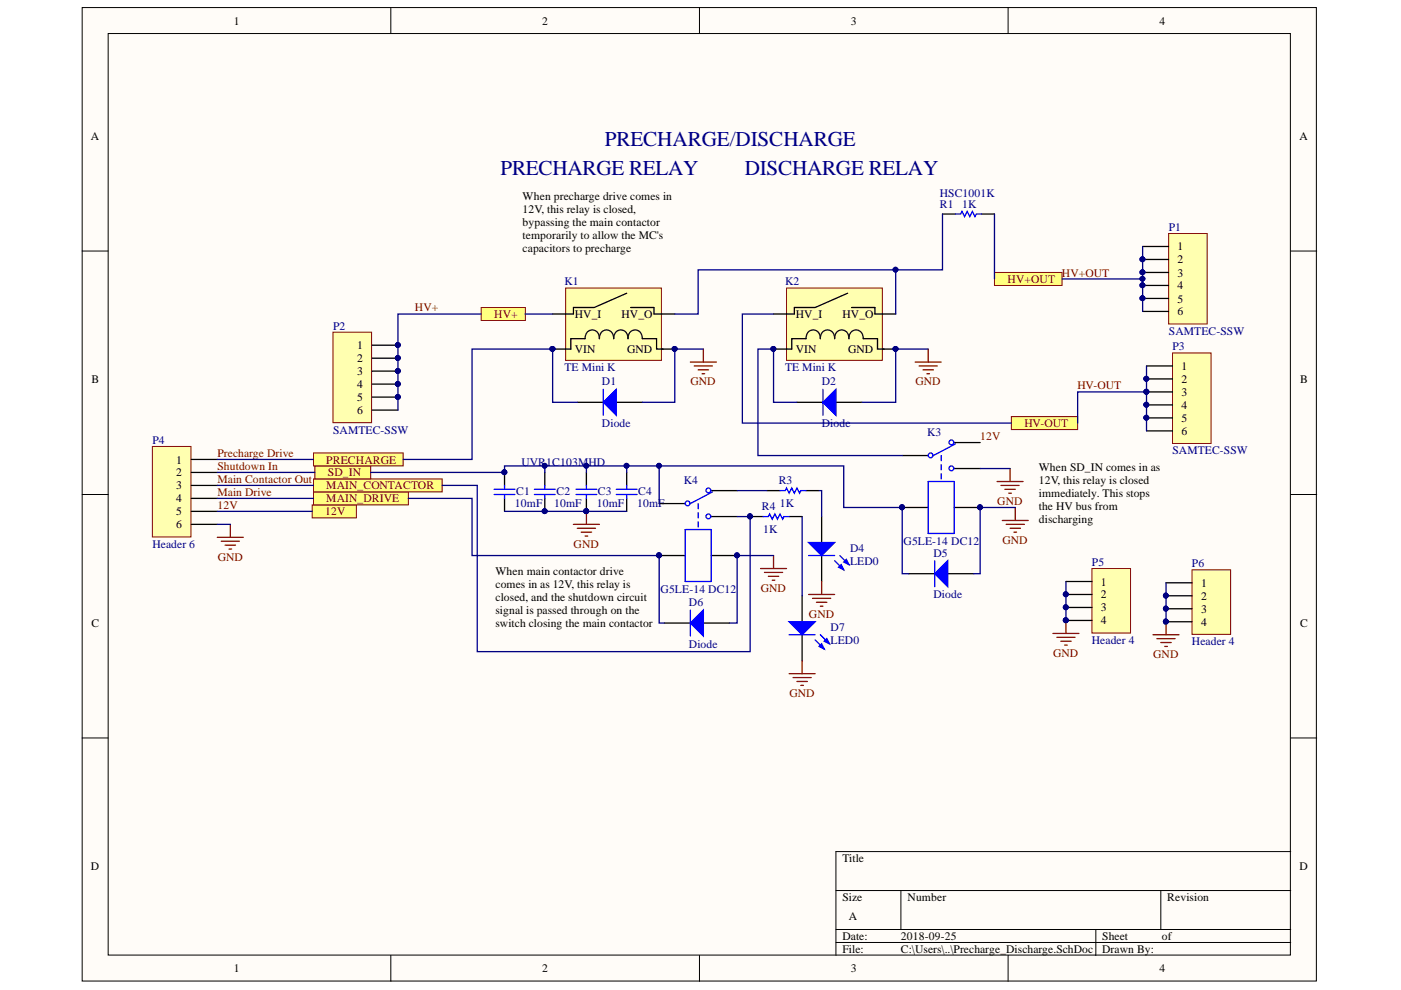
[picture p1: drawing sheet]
<svg xmlns="http://www.w3.org/2000/svg" width="297mm" height="210mm" viewBox="0 0 297 210" stroke-linecap="round" stroke-linejoin="round" font-family="sans-serif">
<defs><g id="words">
<g font-size="4.5" fill="#000080">
<text x="128.2" y="30.9">PRECHARGE/DISCHARGE</text>
<text x="106.1" y="37">PRECHARGE RELAY</text>
<text x="157.9" y="37">DISCHARGE RELAY</text>
</g>
<g font-size="2.5">
<text x="49.6" y="5.2">1</text>
<text x="114.9" y="5.2">2</text>
<text x="180.4" y="5.2">3</text>
<text x="245.9" y="5.2">4</text>
<text x="19.3" y="29.7">A</text>
<text x="275.6" y="29.7">A</text>
<text x="110.8" y="42.3">When precharge drive comes in</text>
<text x="110.8" y="45.1">12V, this relay is closed,</text>
<text x="110.8" y="47.8">bypassing the main contactor</text>
<text x="110.8" y="50.6">temporarily to allow the MC's</text>
<text x="110.8" y="53.4">capacitors to precharge</text>
<text x="249.7" y="53.1">1</text>
<text x="249.7" y="55.9">2</text>
<text x="249.7" y="58.6">3</text>
<text x="249.7" y="61.4">4</text>
<text x="249.7" y="64.1">5</text>
<text x="121.9" y="67.4">HV_I</text>
<text x="131.8" y="67.4">HV_O</text>
<text x="168.7" y="67.4">HV_I</text>
<text x="178.6" y="67.4">HV_O</text>
<text x="249.7" y="66.8">6</text>
<text x="75.7" y="74">1</text>
<text x="75.7" y="76.7">2</text>
<text x="121.9" y="74.9">VIN</text>
<text x="133" y="74.9">GND</text>
<text x="168.7" y="74.9">VIN</text>
<text x="179.8" y="74.9">GND</text>
<text x="19.4" y="81.2">B</text>
<text x="75.7" y="79.5">3</text>
<text x="75.7" y="82.3">4</text>
<text x="250.5" y="78.4">1</text>
<text x="250.5" y="81.2">2</text>
<text x="250.5" y="83.9">3</text>
<text x="275.6" y="81.2">B</text>
<text x="75.7" y="85">5</text>
<text x="75.7" y="87.8">6</text>
<text x="250.5" y="86.7">4</text>
<text x="250.5" y="89.4">5</text>
<text x="250.5" y="92.2">6</text>
<text x="37.4" y="98.3">1</text>
<text x="37.4" y="101">2</text>
<text x="220.2" y="99.9">When SD_IN comes in as</text>
<text x="37.4" y="103.8">3</text>
<text x="37.4" y="106.5">4</text>
<text x="220.2" y="102.7">12V, this relay is closed</text>
<text x="220.2" y="105.4">immediately. This stops</text>
<text x="37.4" y="109.3">5</text>
<text x="37.4" y="112">6</text>
<text x="220.2" y="108.2">the HV bus from</text>
<text x="220.2" y="110.9">discharging</text>
<text x="105" y="122">When main contactor drive</text>
<text x="105" y="124.7">comes in as 12V, this relay is</text>
<text x="233.4" y="124.2">1</text>
<text x="254.7" y="124.4">1</text>
<text x="105" y="127.5">closed, and the shutdown circuit</text>
<text x="105" y="130.2">signal is passed through on the</text>
<text x="233.4" y="126.9">2</text>
<text x="233.4" y="129.6">3</text>
<text x="254.7" y="127.2">2</text>
<text x="254.7" y="129.9">3</text>
<text x="19.4" y="132.9">C</text>
<text x="105" y="132.9">switch closing the main contactor</text>
<text x="233.4" y="132.4">4</text>
<text x="254.7" y="132.7">4</text>
<text x="275.6" y="132.9">C</text>
<text x="19.3" y="184.5">D</text>
<text x="178.6" y="182.7">Title</text>
<text x="275.6" y="184.5">D</text>
<text x="178.6" y="191">Size</text>
<text x="192.4" y="191">Number</text>
<text x="247.5" y="191">Revision</text>
<text x="180" y="195.2">A</text>
<text x="178.6" y="199.3">Date:</text>
<text x="178.6" y="202">File:</text>
<text x="191" y="199.3">2018-09-25</text>
<text x="191" y="202">C:\Users\..\Precharge_Discharge.SchDoc</text>
<text x="233.7" y="199.3">Sheet</text>
<text x="233.7" y="202">Drawn By:</text>
<text x="246.4" y="199.3">of</text>
<text x="49.6" y="206.1">1</text>
<text x="114.9" y="206.1">2</text>
<text x="180.4" y="206.1">3</text>
<text x="245.9" y="206.1">4</text>
</g>
<g font-size="2.5" fill="#000080">
<text x="199.3" y="41.8">HSC1001K</text>
<text x="199.3" y="44">R1</text>
<text x="204" y="44">1K</text>
<text x="247.8" y="49">P1</text>
<text x="119.7" y="60.5">K1</text>
<text x="166.4" y="60.5">K2</text>
<text x="70.6" y="69.9">P2</text>
<text x="247.8" y="71">SAMTEC-SSW</text>
<text x="248.6" y="74.3">P3</text>
<text x="119.7" y="78.7">TE Mini K</text>
<text x="127.6" y="81.7">D1</text>
<text x="166.4" y="78.7">TE Mini K</text>
<text x="174.2" y="81.7">D2</text>
<text x="32.3" y="94.1">P4</text>
<text x="70.6" y="92">SAMTEC-SSW</text>
<text x="127.6" y="90.5">Diode</text>
<text x="174.2" y="90.5">Diode</text>
<text x="196.6" y="92.5">K3</text>
<text x="110.5" y="98.8">UVR1C103MHD</text>
<text x="248.6" y="96.3">SAMTEC-SSW</text>
<text x="109.2" y="107.6">10mF</text>
<text x="109.4" y="104.9">C1</text>
<text x="117.5" y="107.6">10mF</text>
<text x="118" y="104.9">C2</text>
<text x="126.5" y="107.6">10mF</text>
<text x="126.8" y="104.9">C3</text>
<text x="135.1" y="107.6">10mF</text>
<text x="135.3" y="104.9">C4</text>
<text x="145" y="102.7">K4</text>
<text x="165.1" y="102.7">R3</text>
<text x="165.3" y="107.6">1K</text>
<text x="161.5" y="108.2">R4</text>
<text x="161.8" y="113.1">1K</text>
<text x="32.3" y="116.1">Header 6</text>
<text x="180.2" y="117">D4</text>
<text x="180.2" y="119.8">LED0</text>
<text x="191.6" y="115.6">G5LE-14 DC12</text>
<text x="197.9" y="118.1">D5</text>
<text x="140.1" y="125.8">G5LE-14 DC12</text>
<text x="231.5" y="120">P5</text>
<text x="252.7" y="120.3">P6</text>
<text x="146.1" y="128.5">D6</text>
<text x="197.9" y="126.9">Diode</text>
<text x="146.1" y="137.3">Diode</text>
<text x="176.1" y="133.8">D7</text>
<text x="176.1" y="136.5">LED0</text>
<text x="231.5" y="136.5">Header 4</text>
<text x="252.7" y="136.8">Header 4</text>
</g>
<g font-size="2.5" fill="#800000">
<text x="213.6" y="60">HV+OUT</text>
<text x="225.1" y="58.6">HV+OUT</text>
<text x="88" y="66">HV+</text>
<text x="104.8" y="67.4">HV+</text>
<text x="146.4" y="81.7">GND</text>
<text x="194.1" y="81.7">GND</text>
<text x="228.4" y="82.6">HV-OUT</text>
<text x="207.8" y="93.3">12V</text>
<text x="217.2" y="90.5">HV-OUT</text>
<text x="46.1" y="96.9">Precharge Drive</text>
<text x="46.1" y="99.6">Shutdown In</text>
<text x="69.2" y="98.3">PRECHARGE</text>
<text x="69.5" y="101">SD_IN</text>
<text x="46.1" y="102.3">Main Contactor Out</text>
<text x="46.1" y="105.1">Main Drive</text>
<text x="46.1" y="107.9">12V</text>
<text x="69.2" y="106.5">MAIN_DRIVE</text>
<text x="69.2" y="103.8">MAIN_CONTACTOR</text>
<text x="211.4" y="107.1">GND</text>
<text x="68.9" y="109.3">12V</text>
<text x="46.2" y="118.9">GND</text>
<text x="121.6" y="116.1">GND</text>
<text x="212.5" y="115.3">GND</text>
<text x="161.3" y="125.5">GND</text>
<text x="171.5" y="131">GND</text>
<text x="223.3" y="139.3">GND</text>
<text x="244.5" y="139.5">GND</text>
<text x="167.4" y="147.8">GND</text>
</g>
</g></defs>
<g fill="#fffcf8" stroke="#000" stroke-width=".21">
<path d="M17.4 1.6h261.7v206.4h-261.7z"/>
<path d="M22.9 7.1h250.7v195.4h-250.7z"/>
</g>
<g fill="none" stroke="#000" stroke-width=".21">
<path d="M82.9 1.6v5.5M148.3 1.6v5.5M213.7 1.6v5.5M17.4 53.2h5.5M273.7 53.2h5.5M17.4 104.8h5.5M273.7 104.8h5.5M17.4 156.5h5.5M273.7 156.5h5.5M177.2 188.8h96.5M177.2 197.1h96.5M177.2 199.8h96.5"/>
<path d="M191 188.8v8.3M232.3 197.1v5.5M246.1 188.8v8.3M273.7 180.6h-96.5v22M82.9 202.6v5.5M148.3 202.6v5.5M213.7 202.6v5.5"/>
</g>
<path d="M122.4 85.3h5.5M130.7 85.3h5.5" fill="none" stroke="#000" stroke-width=".28"/>
<path d="M127.9 85.3l2.8-2.8v5.6z" fill="#00f"/>
<path d="M127.9 85.3l2.8-2.8v5.6zM127.9 82.5v5.6" fill="none" stroke="#00f" stroke-width=".28"/>
<path d="M169 85.3h5.5M177.2 85.3h5.5" fill="none" stroke="#000" stroke-width=".28"/>
<path d="M174.5 85.3l2.7-2.8v5.6z" fill="#00f"/>
<path d="M174.5 85.3l2.7-2.8v5.6zM174.5 82.5v5.6" fill="none" stroke="#00f" stroke-width=".28"/>
<path d="M140.9 132.1h5.5M149.1 132.1h5.5" fill="none" stroke="#000" stroke-width=".28"/>
<path d="M146.4 132.1l2.7-2.8v5.6z" fill="#00f"/>
<path d="M146.4 132.1l2.7-2.8v5.6zM146.4 129.3v5.6" fill="none" stroke="#00f" stroke-width=".28"/>
<path d="M119.9 61.1h20.3v15.3h-20.3z" fill="#ffffb0" stroke="#800000" stroke-width=".21"/>
<path d="M124.1 71.8h-3.1v2.2h-3.8M132.9 62.2l-6.9 3h-4.4v1.4h-4.4M133.7 65.2h5v1.4h4.4M136.2 71.8h3v2.2h1.4M140.3 74h2.8" fill="none" stroke="#000" stroke-width=".28"/>
<path d="M124.1 71.8a1.55 1.55 0 0 1 1.5-1.9 1.55 1.55 0 0 1 1.5 1.9 1.55 1.55 0 0 1 1.5-1.9 1.55 1.55 0 0 1 1.5 1.9 1.55 1.55 0 0 1 1.5-1.9 1.55 1.55 0 0 1 1.5 1.9 1.55 1.55 0 0 1 1.6-1.9 1.55 1.55 0 0 1 1.5 1.9" fill="none" stroke="#110f0a" stroke-width=".28"/>
<g fill="#000080" stroke="#000080" stroke-width=".21">
<circle cx="117.1" cy="74" r=".51"/>
<circle cx="143" cy="74" r=".51"/>
</g>
<path d="M166.8 61.1h20.3v15.3h-20.3z" fill="#ffffb0" stroke="#800000" stroke-width=".21"/>
<path d="M170.9 71.8h-3v2.2h-3.9M179.7 62.2l-6.9 3h-4.4v1.4h-4.4M180.5 65.2h5v1.4h4.4M183 71.8h3v2.2h1.4M187.2 74h2.7" fill="none" stroke="#000" stroke-width=".28"/>
<path d="M170.9 71.8a1.55 1.55 0 0 1 1.5-1.9 1.55 1.55 0 0 1 1.5 1.9 1.55 1.55 0 0 1 1.5-1.9 1.55 1.55 0 0 1 1.6 1.9 1.55 1.55 0 0 1 1.5-1.9 1.55 1.55 0 0 1 1.5 1.9 1.55 1.55 0 0 1 1.5-1.9 1.55 1.55 0 0 1 1.5 1.9" fill="none" stroke="#110f0a" stroke-width=".28"/>
<g fill="#000080" stroke="#000080" stroke-width=".21">
<circle cx="164" cy="74" r=".51"/>
<circle cx="189.9" cy="74" r=".51"/>
</g>
<g fill="#ffff80" stroke="#800000" stroke-width=".21">
<path d="M66.2 107h9.4v2.8h-9.4z" fill-rule="evenodd"/>
<path d="M66.5 104.3h20.1v2.7h-20.1z" fill-rule="evenodd"/>
<path d="M66.5 101.5h27.2v2.8h-27.2z" fill-rule="evenodd"/>
<path d="M66.7 98.8h11.9v2.7h-11.9z" fill-rule="evenodd"/>
<path d="M66.5 96h19v2.8h-19z" fill-rule="evenodd"/>
</g>
<path d="M199.8 45.4h2.8M208.1 45.4h2.7M191.3 96.6h5.5M202.3 93.8h5.5M202.3 99.3h5.5M191.3 107.6h5.5M202.3 107.6h5.5M192.7 121.6h5.5M200.9 121.6h5.5" fill="none" stroke="#000" stroke-width=".28"/>
<g fill="none" stroke="#00f" stroke-width=".28">
<path d="M202.6 45.4h1.1l.3-.6 .5 1.1 .6-1.1 .5 1.1 .6-1.1 .5 1.1 .3-.5h1.1M199.6 96.6v1.1M199.6 98.5v1.1M202.6 94.1l-4.7 2.5M196.8 102.1h5.5v11h-5.5zM199.6 100.4v1.1"/>
<circle cx="197.3" cy="96.5" r=".51"/>
<circle cx="201.7" cy="99.3" r=".51"/>
<circle cx="201.7" cy="93.8" r=".51"/>
</g>
<path d="M146.4 76.8h5.5M147.2 77.6h3.9M148 78.4h2.2M148.9 79.2h.5M149.1 74v2.8M194 76.8h5.6M194.9 77.6h3.8M195.7 78.4h2.2M196.5 79.2h.6M196.8 74v2.8" fill="none" stroke="#800000" stroke-width=".28"/>
<g fill="#000080" stroke="#000080" stroke-width=".21">
<circle cx="191.2" cy="107.6" r=".51"/>
<circle cx="207.8" cy="107.6" r=".51"/>
</g>
<path d="M198.2 121.6l2.7-2.7v5.5z" fill="#00f"/>
<path d="M198.2 118.9v5.5M198.2 121.6l2.7-2.7v5.5z" fill="none" stroke="#00f" stroke-width=".28"/>
<path d="M212.5 110.4h5.5M213.3 111.2h3.9M214.2 112h2.2M215 112.8h.5M215.3 107.6v2.8" fill="none" stroke="#800000" stroke-width=".28"/>
<g fill="#ffff80" stroke="#800000" stroke-width=".21">
<path d="M102 65.2h9.4v2.8h-9.4z" fill-rule="evenodd"/>
<path d="M210.8 57.8h14.4v2.7h-14.4z" fill-rule="evenodd"/>
<path d="M214.4 88.3h14.1v2.8h-14.1z" fill-rule="evenodd"/>
</g>
<path d="M139.8 106.8h5.5M139.8 117.8h5.5M150.8 104h5.5M150.8 109.5h5.5M150.8 117.8h5.5M159 109.5h2.8M162.6 104h2.8M167.3 109.5h2.8M170.9 104h2.8M174.2 109.5v5.5M174.2 117.8v5.5" fill="none" stroke="#000" stroke-width=".28"/>
<g fill="#000080" stroke="#000080" stroke-width=".21">
<circle cx="139.7" cy="117.7" r=".51"/>
<circle cx="156.3" cy="117.7" r=".51"/>
<circle cx="159" cy="109.5" r=".51"/>
</g>
<g fill="none" stroke="#00f" stroke-width=".28">
<path d="M145.3 112.3h5.5v11h-5.5zM148 106.8v1.1M148 108.7v1.1M148 110.6v1.1M151.1 104.3l-4.7 2.5M161.8 109.5h1.1l.3-.5 .5 1.1 .6-1.1 .5 1.1 .6-1.1 .5 1.1 .3-.6h1.1M165.4 104h1.1l.3-.5 .5 1.1 .6-1.1 .5 1.1 .6-1.1 .5 1.1 .3-.6h1.1"/>
<circle cx="145.8" cy="106.7" r=".51"/>
<circle cx="150.2" cy="109.5" r=".51"/>
<circle cx="150.2" cy="104" r=".51"/>
</g>
<path d="M171.4 115h5.6l-2.8 2.8z" fill="#00f"/>
<path d="M171.4 115h5.6l-2.8 2.8zM177 118.9l1.9 1.9M178.1 117.8l1.9 1.9" fill="none" stroke="#00f" stroke-width=".28"/>
<path d="M177.8 120.3l.5-.6 .6 1.1z" fill="#00f"/>
<path d="M177.8 120.3l.5-.6 .6 1.1z" fill="none" stroke="#00f" stroke-width=".28"/>
<path d="M178.9 119.2l.5-.6 .6 1.1z" fill="#00f"/>
<path d="M171.4 117.8h5.6M178.9 119.2l.5-.6 .6 1.1z" fill="none" stroke="#00f" stroke-width=".28"/>
<path d="M170.1 126.3v5.5M170.1 134.6v5.5" fill="none" stroke="#000" stroke-width=".28"/>
<path d="M167.3 131.8h5.5l-2.7 2.8z" fill="#00f"/>
<path d="M167.3 131.8h5.5l-2.7 2.8zM172.8 135.7l2 1.9M173.9 134.6l2 1.9" fill="none" stroke="#00f" stroke-width=".28"/>
<path d="M173.7 137.1l.5-.6 .6 1.1z" fill="#00f"/>
<path d="M173.7 137.1l.5-.6 .6 1.1z" fill="none" stroke="#00f" stroke-width=".28"/>
<path d="M174.8 136l.5-.6 .6 1.1z" fill="#00f"/>
<g fill="none" stroke="#00f" stroke-width=".28">
<path d="M104.8 103.7h4.4M104.8 104.8h4.4M107 102.9v.8M107 104.8v.9M113.3 103.7h4.4M113.3 104.8h4.4M115.5 102.9v.8M115.5 104.8v.9M122.1 103.7h4.4M122.1 104.8h4.4M124.3 102.9v.8M124.3 104.8v.9"/>
<path d="M167.3 134.6h5.5M174.8 136l.5-.6 .6 1.1z"/>
</g>
<g fill="none" stroke="#800000" stroke-width=".28">
<path d="M121.6 111.2h5.5M122.4 112h3.9M123.2 112.8h2.2M124.1 113.7h.5M124.3 108.4v2.8M164 117.8v2.7M161.3 120.5h5.5M162.1 121.4h3.8M162.9 122.2h2.2M163.7 123h.6M171.4 126h5.6M172.3 126.9h3.8"/>
<path d="M173.1 127.7h2.2M173.9 128.5h.6M174.2 123.3v2.7M167.3 142.8h5.5M168.1 143.7h3.9M169 144.5h2.2M169.8 145.3h.5M170.1 140.1v2.7"/>
</g>
<path d="M107 100.2v2.7M107 105.7v2.7M115.5 100.2v2.7M115.5 105.7v2.7M124.3 100.2v2.7M124.3 105.7v2.7" fill="none" stroke="#000" stroke-width=".28"/>
<g fill="#000080" stroke="#000080" stroke-width=".21">
<circle cx="115.5" cy="108.4" r=".51"/>
<circle cx="124.3" cy="108.4" r=".51"/>
<circle cx="106.9" cy="100.1" r=".51"/>
</g>
<path d="M247.8 49.5h8.2v19.2h-8.2z" fill="#ffffb0" stroke="#800000" stroke-width=".21"/>
<path d="M242.3 52.3h5.5M242.3 55h5.5M242.3 57.8h5.5M242.3 60.5h5.5M242.3 63.3h5.5M242.3 66h5.5" fill="none" stroke="#000" stroke-width=".28"/>
<g fill="#000080" stroke="#000080" stroke-width=".21">
<circle cx="242.2" cy="55" r=".51"/>
<circle cx="242.2" cy="57.7" r=".51"/>
<circle cx="242.2" cy="60.5" r=".51"/>
<circle cx="242.2" cy="63.2" r=".51"/>
</g>
<path d="M248.6 74.8h8.2v19.2h-8.2z" fill="#ffffb0" stroke="#800000" stroke-width=".21"/>
<path d="M243.1 77.6h5.5M243.1 80.3h5.5M243.1 83.1h5.5M243.1 85.8h5.5M243.1 88.6h5.5M243.1 91.4h5.5" fill="none" stroke="#000" stroke-width=".28"/>
<g fill="#000080" stroke="#000080" stroke-width=".21">
<circle cx="243" cy="80.3" r=".51"/>
<circle cx="243" cy="83.1" r=".51"/>
<circle cx="243" cy="85.8" r=".51"/>
<circle cx="243" cy="88.6" r=".51"/>
</g>
<path d="M70.6 70.4h8.2v19.2h-8.2z" fill="#ffffb0" stroke="#800000" stroke-width=".21"/>
<path d="M78.9 73.2h5.5M78.9 75.9h5.5M78.9 78.7h5.5M78.9 81.4h5.5M78.9 84.2h5.5M78.9 87h5.5" fill="none" stroke="#000" stroke-width=".28"/>
<g fill="#000080" stroke="#000080" stroke-width=".21">
<circle cx="84.3" cy="73.1" r=".51"/>
<circle cx="84.3" cy="75.9" r=".51"/>
<circle cx="84.3" cy="78.7" r=".51"/>
<circle cx="84.3" cy="81.4" r=".51"/>
<circle cx="84.3" cy="84.2" r=".51"/>
</g>
<path d="M231.5 120.5h8.2v13.7h-8.2z" fill="#ffffb0" stroke="#800000" stroke-width=".21"/>
<path d="M132.9 100.2v2.7M132.9 105.7v2.7M226 123.3h5.5M226 126h5.5M226 128.8h5.5M226 131.6h5.5" fill="none" stroke="#000" stroke-width=".28"/>
<g fill="#000080" stroke="#000080" stroke-width=".21">
<circle cx="226" cy="126" r=".51"/>
<circle cx="226" cy="128.8" r=".51"/>
<circle cx="226" cy="131.5" r=".51"/>
</g>
<path d="M223.2 134.3h5.6M224.1 135.1h3.8M224.9 136h2.2M225.7 136.8h.6M226 131.6v2.7" fill="none" stroke="#800000" stroke-width=".28"/>
<path d="M130.7 103.7h4.4M130.7 104.8h4.4M132.9 102.9v.8M132.9 104.8v.9" fill="none" stroke="#00f" stroke-width=".28"/>
<path d="M252.7 120.8h8.2v13.7h-8.2z" fill="#ffffb0" stroke="#800000" stroke-width=".21"/>
<path d="M247.2 123.6h5.5M247.2 126.3h5.5M247.2 129.1h5.5M247.2 131.8h5.5" fill="none" stroke="#000" stroke-width=".28"/>
<g fill="#000080" stroke="#000080" stroke-width=".21">
<circle cx="247.2" cy="126.3" r=".51"/>
<circle cx="247.2" cy="129" r=".51"/>
<circle cx="247.2" cy="131.8" r=".51"/>
</g>
<g fill="none" stroke="#800000" stroke-width=".28">
<path d="M214.2 99.3v2.8M46.1 113.9h5.5M46.9 114.8h3.9M47.7 115.6h2.2M48.6 116.4h.5M48.8 111.2v2.7M211.4 102.1h5.5M212.2 102.9h3.9M213.1 103.7h2.2M213.9 104.6h.5M244.5 134.6h5.5M245.3 135.4h3.8"/>
<path d="M246.1 136.2h2.2M246.9 137.1h.6M247.2 131.8v2.8"/>
</g>
<path d="M32.3 94.7h8.2v19.1h-8.2z" fill="#ffffb0" stroke="#800000" stroke-width=".21"/>
<path d="M40.6 97.4h5.5M40.6 100.2h5.5M40.6 102.9h5.5M40.6 105.7h5.5M40.6 108.4h5.5M40.6 111.2h5.5" fill="none" stroke="#000" stroke-width=".28"/>
<g fill="none" stroke="#000080" stroke-width=".28">
<path d="M199.8 45.4v11.8h-9.9M210.8 45.4v13.7M242.3 52.3v6.8h-17.1M242.3 59.1v6.9M102 66.6h-17.6v20.4M111.4 66.6h5.8M143.1 66.6h4.9v-9.4h41.9v9.4M149.1 74h-6v11.3h-6.9M164 66.6h-6.6v23.1h57M196.8 74h-6.9v11.3h-7.2M243.1 77.6v5.5M46.1 97.4h20.4"/>
<path d="M115.5 98.8v1.4M122.4 85.3h-5.2v-11.3h-17.1v23.4h-14.6M124.3 98.8v1.4M132.9 98.8v1.4M139.8 98.8v8M169 85.3h-5v-11.3h-3.3v22.6h30.6M207.8 99.3h6.4M228.5 89.7v-6.6h14.6v8.3M46.1 102.9h20.4M46.1 105.7h20.4M46.1 108.4h20.1M46.1 100.2h20.6"/>
<path d="M46.1 111.2h2.7M78.6 100.2h28.4v-1.4h71.9v8.8h12.4v14h1.4M86.6 105.7h13.5v12.1h39.7M93.7 102.9h7.5v35.3h57.8v-28.7h-2.7M107 108.4h25.9M139.8 117.5v14.6h1.1M156.3 104h6.3M164 117.8h-7.7v14.3h-1.7M170.1 109.5v16.8M173.7 104h.5v5.5M215.3 107.6h-7.5v14h-1.4M226 123.3v8.3"/>
<path d="M247.2 123.6v8.2"/>
</g>
<g fill="#000080" stroke="#000080" stroke-width=".21">
<circle cx="189.9" cy="57.2" r=".51"/>
<circle cx="117.1" cy="74" r=".51"/>
<circle cx="143" cy="74" r=".51"/>
<circle cx="189.9" cy="74" r=".51"/>
<circle cx="207.8" cy="107.6" r=".51"/>
<circle cx="139.7" cy="117.7" r=".51"/>
<circle cx="159" cy="109.5" r=".51"/>
<circle cx="156.3" cy="117.7" r=".51"/>
<circle cx="115.5" cy="108.4" r=".51"/>
<circle cx="124.3" cy="108.4" r=".51"/>
<circle cx="164" cy="74" r=".51"/>
<circle cx="115.5" cy="98.7" r=".51"/>
<circle cx="124.3" cy="98.7" r=".51"/>
<circle cx="242.2" cy="55" r=".51"/>
<circle cx="242.2" cy="57.7" r=".51"/>
<circle cx="242.2" cy="59.1" r=".51"/>
<circle cx="242.2" cy="63.2" r=".51"/>
<circle cx="242.2" cy="60.5" r=".51"/>
<circle cx="132.8" cy="98.7" r=".51"/>
<circle cx="139.7" cy="98.7" r=".51"/>
<circle cx="191.2" cy="107.6" r=".51"/>
<circle cx="226" cy="126" r=".51"/>
<circle cx="226" cy="128.8" r=".51"/>
<circle cx="226" cy="131.5" r=".51"/>
<circle cx="247.2" cy="126.3" r=".51"/>
<circle cx="247.2" cy="129" r=".51"/>
<circle cx="247.2" cy="131.8" r=".51"/>
<circle cx="84.3" cy="73.1" r=".51"/>
<circle cx="84.3" cy="75.9" r=".51"/>
<circle cx="84.3" cy="78.7" r=".51"/>
<circle cx="84.3" cy="81.4" r=".51"/>
<circle cx="84.3" cy="84.2" r=".51"/>
<circle cx="243" cy="83.1" r=".51"/>
<circle cx="243" cy="85.8" r=".51"/>
<circle cx="243" cy="88.6" r=".51"/>
<circle cx="243" cy="80.3" r=".51"/>
<circle cx="106.9" cy="100.1" r=".51"/>
</g>
<use href="#words"/>
</svg>
